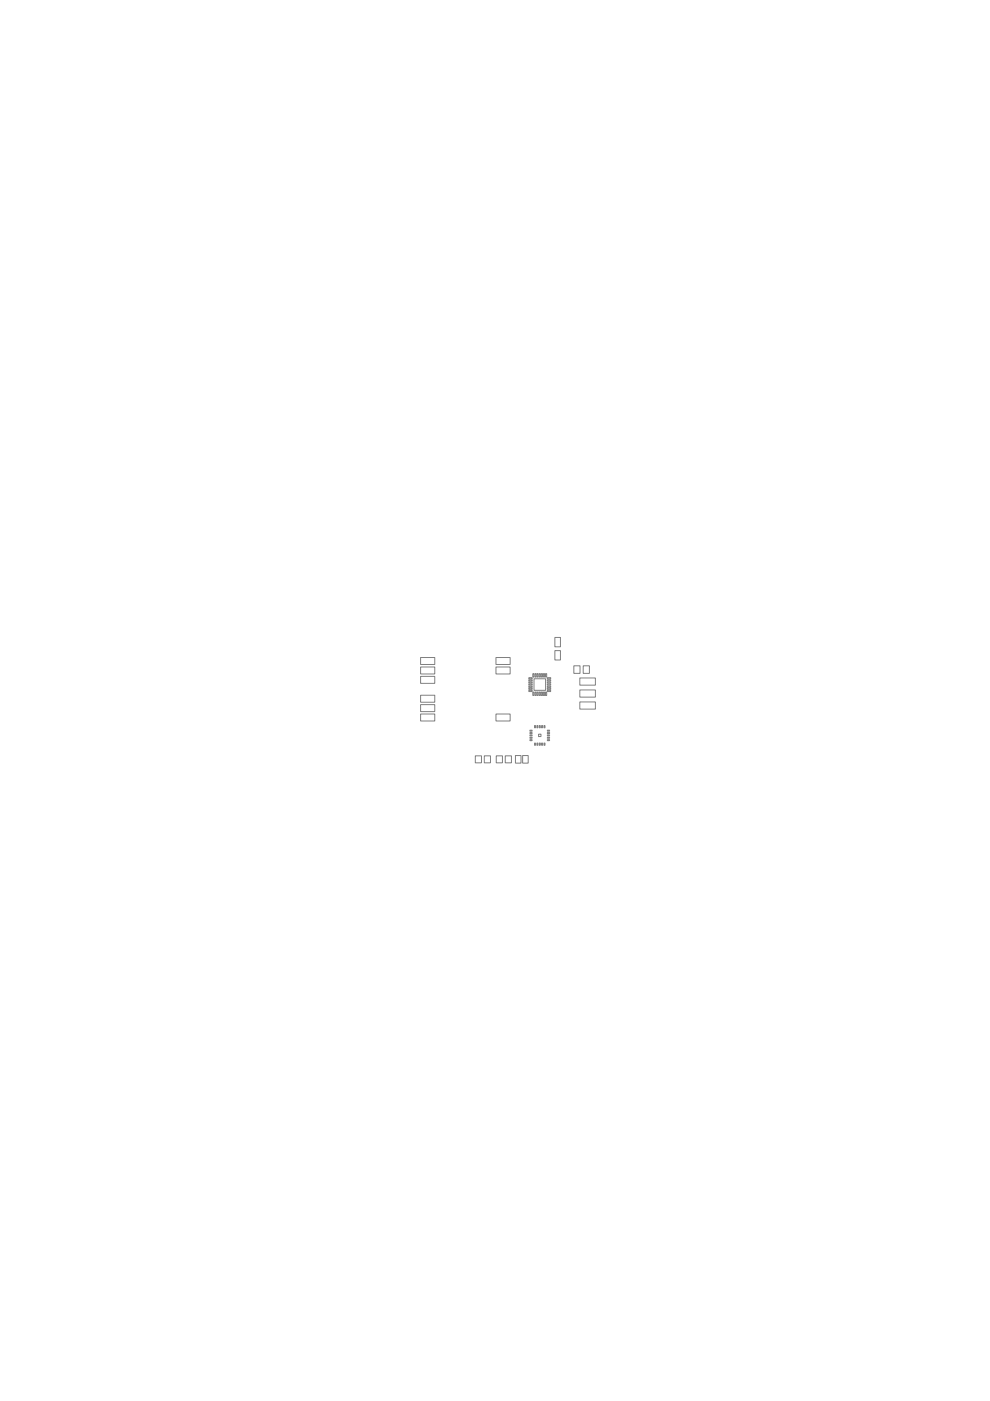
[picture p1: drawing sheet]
<svg xmlns="http://www.w3.org/2000/svg" width="210mm" height="297mm" viewBox="0 0 210 297" stroke-linecap="round" stroke-linejoin="round" font-family="sans-serif">
<g fill="none" stroke="#808080" stroke-width=".21">
<path d="M89.2 139.4h3v1.5h-3zM105.2 139.4h3v1.5h-3zM117.6 137.9h1.2v2h-1.2zM117.6 135.1h1.2v2h-1.2zM89.2 151.4h3v1.5h-3zM89.2 149.4h3v1.5h-3zM89.2 147.4h3v1.5h-3zM89.2 143.4h3v1.5h-3zM89.2 141.4h3v1.5h-3zM105.2 141.4h3v1.5h-3zM105.2 151.4h3v1.5h-3zM112.1 146.4h.7v.2h-.7z"/>
<path d="M112.1 145.9h.7v.3h-.7zM112.1 145.5h.7v.2h-.7zM112.1 145h.7v.3h-.7zM112.1 144.6h.7v.2h-.7zM112.1 144.1h.7v.3h-.7zM112.1 143.7h.7v.2h-.7zM112.4 154.8h.4v.2h-.4zM112.4 155.3h.4v.2h-.4zM112.4 155.8h.4v.2h-.4zM112.4 156.3h.4v.2h-.4zM112.4 156.8h.4v.2h-.4zM113 146.7h.2v.7h-.2z"/>
<path d="M113 142.8h.2v.8h-.2zM113.2 143.9h2.5v2.5h-2.5zM113.3 153.8h.2v.5h-.2zM113.3 157.5h.2v.5h-.2zM113.4 146.7h.3v.7h-.3zM113.4 142.8h.3v.8h-.3zM113.8 153.8h.2v.5h-.2zM113.8 157.5h.2v.5h-.2zM113.9 146.7h.2v.7h-.2zM113.9 142.8h.2v.8h-.2zM114.2 155.7h.5v.5h-.5zM114.3 146.7h.3v.7h-.3z"/>
<path d="M114.3 142.8h.3v.8h-.3zM114.3 153.8h.3v.5h-.3zM114.3 157.5h.3v.5h-.3zM114.8 146.7h.2v.7h-.2zM114.8 142.8h.2v.8h-.2zM114.8 153.8h.2v.5h-.2zM114.8 157.5h.2v.5h-.2zM115.2 146.7h.3v.7h-.3zM115.2 142.8h.3v.8h-.3zM115.3 153.8h.2v.5h-.2zM115.3 157.5h.2v.5h-.2zM115.7 146.7h.2v.7h-.2z"/>
<path d="M115.7 142.8h.2v.8h-.2zM116 143.7h.8v.2h-.8zM116 144.1h.8v.3h-.8zM116 144.6h.8v.2h-.8zM116 145h.8v.3h-.8zM116 145.5h.8v.2h-.8zM116 145.9h.8v.3h-.8zM116 146.4h.8v.2h-.8zM116.1 154.8h.4v.2h-.4zM116.1 155.3h.4v.2h-.4zM116.1 155.8h.4v.2h-.4zM116.1 156.3h.4v.2h-.4z"/>
<path d="M116.1 156.8h.4v.2h-.4zM121.7 141.2h1.3v1.6h-1.3zM122.9 148.8h3.3v1.5h-3.3zM122.9 146.3h3.3v1.5h-3.3zM122.9 143.7h3.3v1.6h-3.3zM123.7 141.2h1.3v1.6h-1.3zM100.8 160.3h1.3v1.4h-1.3zM102.7 160.3h1.3v1.4h-1.3zM105.2 160.3h1.3v1.4h-1.3zM107.1 160.3h1.3v1.4h-1.3zM109.3 160.2h1.2v1.6h-1.2zM110.8 160.2h1.2v1.6h-1.2z"/>
</g>
</svg>
